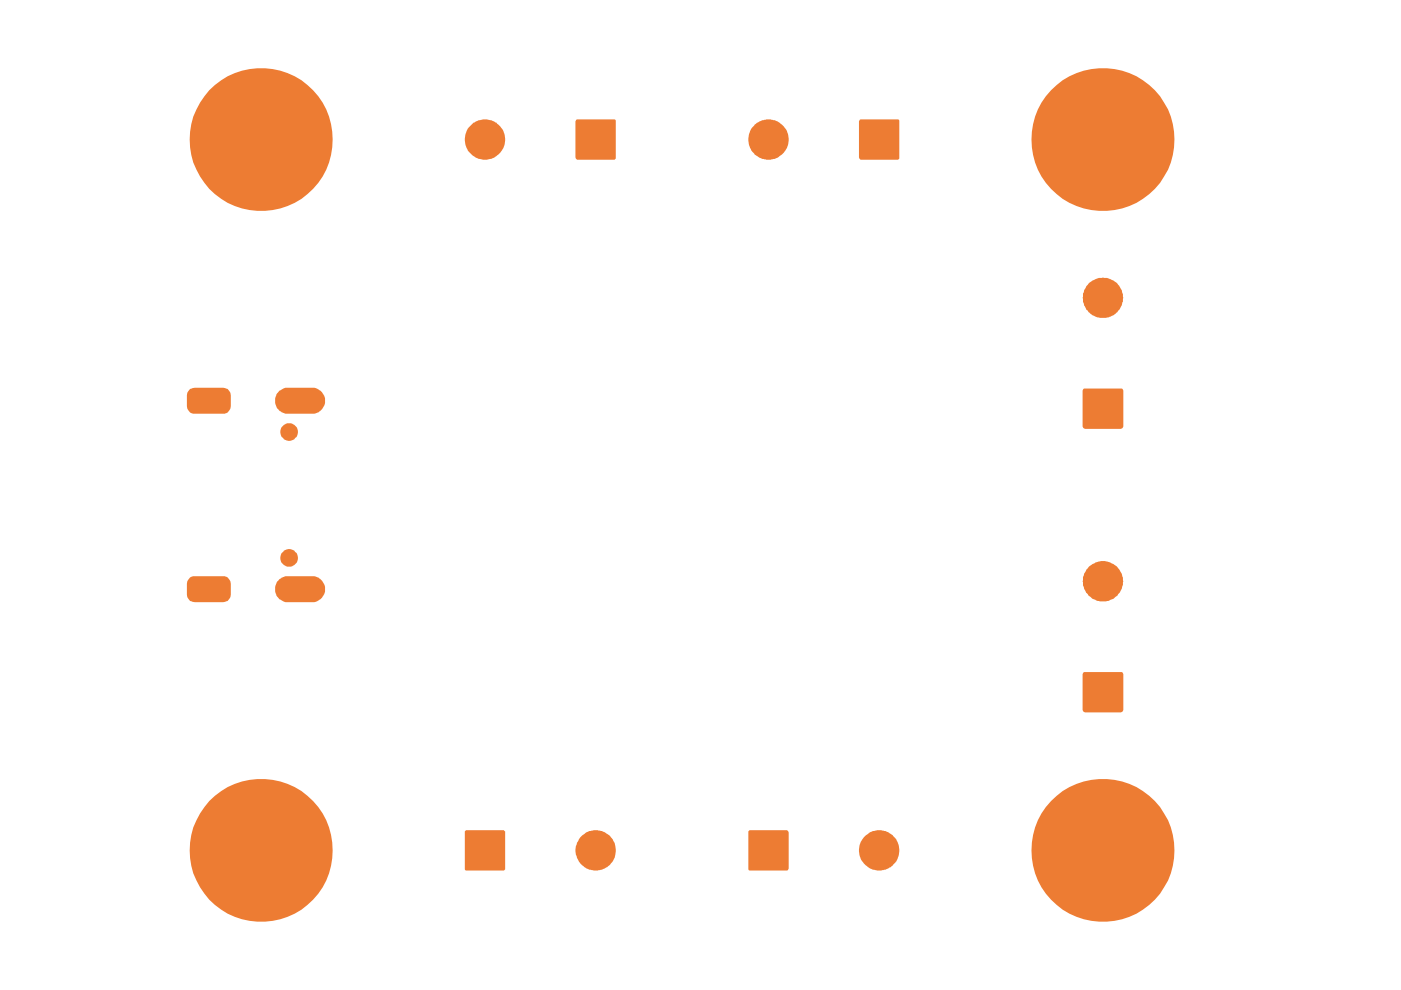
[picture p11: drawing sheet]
<svg xmlns="http://www.w3.org/2000/svg" width="297mm" height="210mm" viewBox="0 0 297 210" stroke-linecap="round" stroke-linejoin="round" font-family="sans-serif">
<g fill="#ed7c33">
<path d="M98.6 176.3l.2-.3h8l.3 .3v8l-.3 .3-8.2-.1z"/>
<path d="M158.7 176.3l.2-.3h8l.3 .5v7.7l-.2 .3h-8.3z"/>
<path d="M229.7 142.6h8.3l.2 .3v7.6l-.2 .4-.3 .1h-7.7l-.3-.1-.2-.4v-7.6z"/>
<path d="M40.3 122.4l.5-.2 7 .1a1.68 1.68 0 0 1 1.1 1.5v2.3l-.1 .6a1.4 1.4 0 0 1-1.5 1l-6.5-.1a1.68 1.68 0 0 1-1.2-1.5l.1-2.8z"/>
<path d="M58.8 123.2l1-.8 .7-.2h6.1l1.2 .5 .5 .5 .4 .8a2.29 2.29 0 0 1 0 1.9l-.8 1.2-1.3 .6h-6.1l-.6-.3a2.53 2.53 0 0 1-1.6-2v-.9z"/>
<path d="M231 120.1a4.3 4.3 0 0 1 6.7 1.5 4.2 4.2 0 0 1-3 5.8l-1.5 .1-1-.3a4.3 4.3 0 0 1-1.2-7.1z"/>
<path d="M229.7 82.5h8.3l.2 .3v7.6l-.2 .4-.3 .1h-7.7l-.3-.1-.2-.4v-7.6z"/>
<path d="M40.3 82.5l1-.3 6.5 .1a1.68 1.68 0 0 1 1.1 1.5v2.3l-.1 .7a1.54 1.54 0 0 1-1 .9l-7-.1a1.68 1.68 0 0 1-1.2-1.5l.1-2.8z"/>
<path d="M59.3 82.8l1.2-.6h5.7a2.9 2.9 0 0 1 2.1 1l.4 .8a2.29 2.29 0 0 1 0 1.9l-.4 .8-.5 .5-1.2 .5h-6.1l-1.1-.5-.6-.5-.3-.8a2.29 2.29 0 0 1 0-1.9l.1-.3z"/>
<path d="M122.2 25.4h8.3l.1 8.2-.3 .3h-8l-.2-.3-.1-7.9z"/>
<path d="M182.3 25.4h8.3l.1 8.2-.3 .3h-7.9l-.3-.3-.1-7.9z"/>
<circle cx="55.4" cy="180.3" r="15.2"/>
<circle cx="233.8" cy="180.3" r="15.2"/>
<circle cx="126.3" cy="180.3" r="4.3"/>
<circle cx="186.4" cy="180.3" r="4.3"/>
<circle cx="61.3" cy="118.3" r="1.88"/>
<circle cx="61.3" cy="91.6" r="1.83"/>
<circle cx="233.8" cy="63.2" r="4.3"/>
<circle cx="55.4" cy="29.6" r="15.2"/>
<circle cx="233.8" cy="29.6" r="15.2"/>
<circle cx="102.8" cy="29.6" r="4.3"/>
<circle cx="162.9" cy="29.6" r="4.3"/>
</g>
</svg>
